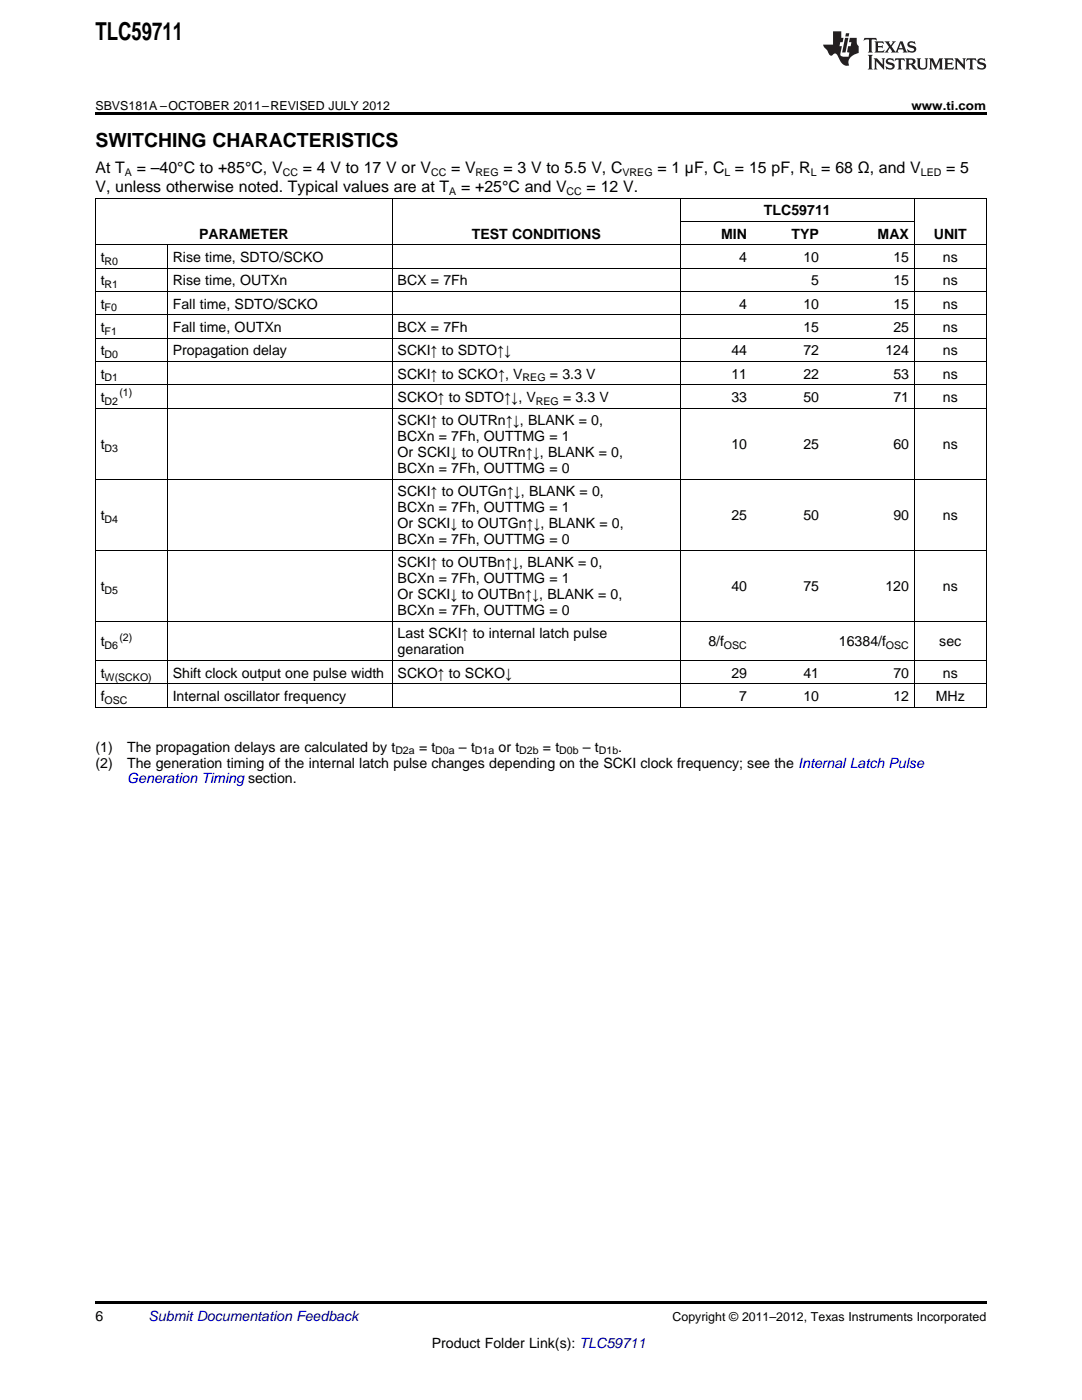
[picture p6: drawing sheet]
<svg xmlns="http://www.w3.org/2000/svg" width="216mm" height="279mm" viewBox="0 0 216 279" stroke-linecap="round" stroke-linejoin="round" font-family="sans-serif">
<defs><g id="words">
<text font-size="4.9" x="19" y="7.9">TLC59711</text>
<text font-size="3.9" x="19" y="29.3">SWITCHING CHARACTERISTICS</text>
<g font-size="3.2">
<text x="19" y="34.4">At T</text>
<text x="27.3" y="34.4">= –40°C to +85°C, V</text>
<text x="60.4" y="34.4">= 4 V to 17 V or V</text>
<text x="90" y="34.4">= V</text>
<text x="100.4" y="34.4">= 3 V to 5.5 V, C</text>
<text x="131.2" y="34.4">= 1 µF, C = 15 pF, R = 68 Ω, and V</text>
<text x="188.8" y="34.4">= 5</text>
<text x="19" y="38.3">V, unless otherwise noted. Typical values are at T</text>
<text x="92" y="38.3">= +25°C and V</text>
<text x="117.1" y="38.3">= 12 V.</text>
</g>
<g font-size="2.8">
<text x="39.7" y="47.6">PARAMETER</text>
<text x="94.1" y="47.6">TEST CONDITIONS</text>
<text x="143.9" y="47.6">MIN</text>
<text x="152.4" y="43">TLC59711</text>
<text x="157.9" y="47.6">TYP</text>
<text x="175.1" y="47.6">MAX</text>
<text x="186.3" y="47.6">UNIT</text>
<text x="20.1" y="52.3">t</text>
<text x="34.5" y="52.3">Rise time, SDTO/SCKO</text>
<text x="147.5" y="52.3">4</text>
<text x="160.3" y="52.3">10</text>
<text x="178.3" y="52.3">15</text>
<text x="188.1" y="52.3">ns</text>
<text x="20.1" y="56.9">t</text>
<text x="34.5" y="56.9">Rise time, OUTXn</text>
<text x="79.3" y="56.9">BCX = 7Fh</text>
<text x="161.9" y="56.9">5</text>
<text x="178.3" y="56.9">15</text>
<text x="188.1" y="56.9">ns</text>
<text x="20.1" y="61.6">t</text>
<text x="34.5" y="61.6">Fall time, SDTO/SCKO</text>
<text x="147.5" y="61.6">4</text>
<text x="160.3" y="61.6">10</text>
<text x="178.3" y="61.6">15</text>
<text x="188.1" y="61.6">ns</text>
<text x="20.1" y="66.3">t</text>
<text x="20.1" y="70.9">t</text>
<text x="34.5" y="66.3">Fall time, OUTXn</text>
<text x="34.5" y="70.9">Propagation delay</text>
<text x="79.3" y="66.3">BCX = 7Fh</text>
<text x="79.3" y="70.9">SCKI↑ to SDTO↑↓</text>
<text x="145.9" y="70.9">44</text>
<text x="160.3" y="66.3">15</text>
<text x="160.3" y="70.9">72</text>
<text x="176.7" y="70.9">124</text>
<text x="178.3" y="66.3">25</text>
<text x="188.1" y="66.3">ns</text>
<text x="188.1" y="70.9">ns</text>
<text x="20.1" y="75.6">t</text>
<text x="79.3" y="75.6">SCKI↑ to SCKO↑, V</text>
<text x="109.7" y="75.6">= 3.3 V</text>
<text x="145.9" y="75.6">11</text>
<text x="160.3" y="75.6">22</text>
<text x="178.3" y="75.6">53</text>
<text x="188.1" y="75.6">ns</text>
<text x="20.1" y="80.2">t</text>
<text x="79.3" y="80.2">SCKO↑ to SDTO↑↓, V</text>
<text x="112.4" y="80.2">= 3.3 V</text>
<text x="145.9" y="80.2">33</text>
<text x="160.3" y="80.2">50</text>
<text x="178.3" y="80.2">71</text>
<text x="188.1" y="80.2">ns</text>
<text x="20.1" y="89.6">t</text>
<text x="79.3" y="84.9">SCKI↑ to OUTRn↑↓, BLANK = 0,</text>
<text x="79.3" y="88.1">BCXn = 7Fh, OUTTMG = 1</text>
<text x="145.9" y="89.6">10</text>
<text x="160.3" y="89.6">25</text>
<text x="178.3" y="89.6">60</text>
<text x="188.1" y="89.6">ns</text>
<text x="79.3" y="91.2">Or SCKI↓ to OUTRn↑↓, BLANK = 0,</text>
<text x="79.3" y="94.4">BCXn = 7Fh, OUTTMG = 0</text>
<text x="79.3" y="99.1">SCKI↑ to OUTGn↑↓, BLANK = 0,</text>
<text x="20.1" y="103.8">t</text>
<text x="79.3" y="102.2">BCXn = 7Fh, OUTTMG = 1</text>
<text x="79.3" y="105.4">Or SCKI↓ to OUTGn↑↓, BLANK = 0,</text>
<text x="145.9" y="103.8">25</text>
<text x="160.3" y="103.8">50</text>
<text x="178.3" y="103.8">90</text>
<text x="188.1" y="103.8">ns</text>
<text x="79.3" y="108.6">BCXn = 7Fh, OUTTMG = 0</text>
<text x="79.3" y="113.2">SCKI↑ to OUTBn↑↓, BLANK = 0,</text>
<text x="20.1" y="118">t</text>
<text x="79.3" y="116.4">BCXn = 7Fh, OUTTMG = 1</text>
<text x="79.3" y="119.6">Or SCKI↓ to OUTBn↑↓, BLANK = 0,</text>
<text x="145.9" y="118">40</text>
<text x="160.3" y="118">75</text>
<text x="176.7" y="118">120</text>
<text x="188.1" y="118">ns</text>
<text x="79.3" y="122.8">BCXn = 7Fh, OUTTMG = 0</text>
<text x="20.1" y="129">t</text>
<text x="79.3" y="127.4">Last SCKI↑ to internal latch pulse</text>
<text x="79.3" y="130.6">genaration</text>
<text x="141.4" y="129">8/f</text>
<text x="167.4" y="129">16384/f</text>
<text x="187.4" y="129">sec</text>
<text x="20.1" y="135.3">t</text>
<text x="34.5" y="135.3">Shift clock output one pulse width</text>
<text x="79.3" y="135.3">SCKO↑ to SCKO↓</text>
<text x="145.9" y="135.3">29</text>
<text x="160.3" y="135.3">41</text>
<text x="178.3" y="135.3">70</text>
<text x="188.1" y="135.3">ns</text>
<text x="20.1" y="139.9">f</text>
<text x="34.5" y="139.9">Internal oscillator frequency</text>
<text x="147.5" y="139.9">7</text>
<text x="160.3" y="139.9">10</text>
<text x="178.3" y="139.9">12</text>
<text x="186.7" y="139.9">MHz</text>
<text x="19" y="150">(1)</text>
<text x="19" y="153.2">(2)</text>
<text x="25.4" y="150">The propagation delays are calculated by t</text>
<text x="25.4" y="153.2">The generation timing of the internal latch pulse changes depending on the SCKI clock frequency; see the Internal Latch Pulse</text>
<text x="83.6" y="150">= t</text>
<text x="91.6" y="150">– t</text>
<text x="99.5" y="150">or t</text>
<text x="108.3" y="150">= t</text>
<text x="116.3" y="150">– t</text>
<text x="123.4" y="150">.</text>
<text x="19" y="263.6">6</text>
<text x="86.1" y="269">Product Folder Link(s): TLC59711</text>
</g>
<text font-size="2.8" fill="#00f" x="25.4" y="156.4">Generation Timing section.</text>
<text font-size="2.8" fill="#0000c8" x="29.6" y="263.6">Submit Documentation Feedback</text>
<g font-size="2.5">
<text x="19" y="21.9">SBVS181A –OCTOBER 2011–REVISED JULY 2012</text>
<text x="181.9" y="21.9">www.ti.com</text>
<text x="134.2" y="263.6">Copyright © 2011–2012, Texas Instruments Incorporated</text>
</g>
<g font-size="2.1">
<text x="24.9" y="35.1">A</text>
<text x="56.4" y="35.1">CC</text>
<text x="86" y="35.1">CC</text>
<text x="94.9" y="35.1">REG</text>
<text x="124.2" y="35.1">VREG</text>
<text x="144.5" y="35.1">L</text>
<text x="161.8" y="35.1">L</text>
<text x="183.7" y="35.1">LED</text>
<text x="89.6" y="38.9">A</text>
<text x="113.1" y="38.9">CC</text>
<text x="20.9" y="52.8">R0</text>
<text x="20.9" y="57.5">R1</text>
<text x="20.9" y="62.2">F0</text>
<text x="20.9" y="66.8">F1</text>
<text x="20.9" y="71.5">D0</text>
<text x="20.9" y="76.1">D1</text>
<text x="104.3" y="76.1">REG</text>
<text x="20.9" y="80.8">D2</text>
<text x="23.8" y="79.1">(1)</text>
<text x="106.9" y="80.8">REG</text>
<text x="20.9" y="90.2">D3</text>
<text x="20.9" y="104.4">D4</text>
<text x="20.9" y="118.6">D5</text>
<text x="20.9" y="129.6">D6</text>
<text x="23.8" y="127.9">(2)</text>
<text x="144.5" y="129.6">OSC</text>
<text x="176.8" y="129.6">OSC</text>
<text x="20.9" y="135.8">W(SCKO)</text>
<text x="20.9" y="140.5">OSC</text>
<text x="78.9" y="150.6">D2a</text>
<text x="86.9" y="150.6">D0a</text>
<text x="94.8" y="150.6">D1a</text>
<text x="103.6" y="150.6">D2b</text>
<text x="111.6" y="150.6">D0b</text>
<text x="119.5" y="150.6">D1b</text>
</g>
</g></defs>
<g fill="#231f20">
<path d="M172.5 7.6l-.1 .5 .4-.2h.6v.1v2.1l-.2 .4h.9l-.2-.4v-2.1l.1-.1h.5l.5 .2-.2-.5zM174.5 8.3l.2 .3v1.5l-.2 .4h1.8l.2-.6a1.04 1.04 0 0 1-1.3 .2v-.7h.6l.3 .2v-.6l-.3 .2h-.6v-.6l.8-.1 .4 .3-.2-.5zM176.5 8.3l.9 1.1-.9 1.1h.8l-.2-.2 .4-.7 .5 .7-.2 .2h1.5l-.2-.2 .2-.4h.9l.1 .4-.2 .2h1l-.3-.3-.7-1.9h-.5l-.9 2-.8-1 .9-1h-.8l.1 .3-.4 .5-.3-.6 .1-.2zM179.7 8.6l.4 1h-.7zM181.3 8.4a.63 .63 0 0 0-.2 .7 .63 .63 0 0 0 .6 .4l.6 .2 .1 .2a.75 .75 0 0 1-.7 .4 .75 .75 0 0 1-.6-.5l.1 .7 .1-.1a1.11 1.11 0 0 0 1.5-.6 1.13 1.13 0 0 0-1.2-.8l-.1-.4a1.04 1.04 0 0 1 1.2 .2l-.2-.5-.2 .1-.4-.2zM173.2 10.9l.2 .4v2.2l-.2 .4h1l-.3-.4v-2.2l.3-.4zM174.3 11.6l.3 .4v1.5l-.3 .4h.8l-.2-.4v-1.3l1.5 1.7v-1.9l.2-.4h-.7l.2 .4v.9l-1.1-1.3zM177 11.8a.62 .62 0 0 0-.2 .7 .62 .62 0 0 0 .6 .4l.6 .1 .1 .3a.76 .76 0 0 1-.7 .3 .76 .76 0 0 1-.7-.4l.2 .7 .1-.1a1.11 1.11 0 0 0 1.5-.6 1.13 1.13 0 0 0-1.2-.8l-.1-.4a1.04 1.04 0 0 1 1.2 .2l-.2-.6-.2 .1-.5-.1zM178.7 11.6l-.2 .6a.61 .61 0 0 1 .8-.3v1.6l-.2 .4h.9l-.2-.4v-1.6a.63 .63 0 0 1 .7 .3l-.1-.6zM180.6 11.6l.3 .4v1.5l-.3 .4h1l-.2-.2-.1-.8 .6 .2a.76 .76 0 0 0 1.2 .7l-1-1a.58 .58 0 0 0 .6-.5 .58 .58 0 0 0-.5-.6zM181.4 11.9h.1a.45 .45 0 0 1 .5 .1 .45 .45 0 0 1 .1 .5l-.8 .2zM182.9 11.6l.2 .2a2.17 2.17 0 0 0 .3 1.9 .99 .99 0 0 0 1.6-.6v-1.1l.2-.4h-.7l.2 .2a1.92 1.92 0 0 1-.2 1.8 .6 .6 0 0 1-.9-.5v-1.1l.2-.4zM185.4 11.6l.2 .4v1.5l-.2 .4h.7l-.2-.4v-1.4l.8 1.8 .8-1.8v1.4l-.2 .4h.9l-.2-.4v-1.5l.2-.4h-.8l-.6 1.5-.6-1.5zM188.4 11.6l.2 .4v1.5l-.2 .4h1.8l.1-.6a1.04 1.04 0 0 1-1.2 .1v-.6h.5l.4 .2v-.6l-.4 .2h-.5v-.7h.8l.3 .3-.1-.6zM190.5 11.6l.2 .4v1.5l-.2 .4h.7l-.2-.4v-1.3l1.5 1.7v-1.9l.2-.4h-.7l.2 .4v.9l-1.1-1.3zM192.9 11.6l-.1 .6a.61 .61 0 0 1 .7-.3l.1 1.6-.3 .4h1l-.3-.4 .1-1.6a.63 .63 0 0 1 .7 .3l-.1-.6zM195.2 11.8a.62 .62 0 0 0-.2 .7 .62 .62 0 0 0 .6 .4l.6 .1 .1 .3a.76 .76 0 0 1-.7 .3 .76 .76 0 0 1-.6-.4l.1 .7 .1-.1a1.11 1.11 0 0 0 1.6-.6 1.13 1.13 0 0 0-1.3-.8l-.1-.4a1.04 1.04 0 0 1 1.2 .2l-.1-.6-.2 .1-.5-.1z"/>
<path d="M166.2 6.3v2.6h-1.9v.4l.8 .9a.91 .91 0 0 0 1 .8 .56 .56 0 0 1 .5-.3 .56 .56 0 0 1 .5 .3l.4 .8a1.53 1.53 0 0 0 1.9 1.2 1.54 1.54 0 0 1 1-2.1l.9-.3v-1.4a1.52 1.52 0 0 1-.4-1.6h-1.3l-.2 .8h.5l-.2 .8h-.5l-.1 1v.2l.4 .1-.2 .8a1.93 1.93 0 0 1-1.6-.3l.3-1.8h-.5l.2-.8h.4l.2-.8h-.4v-1.3zM168.6 7.6l-.6 2.9h.7l.6-2.9zM168.8 6.6l-.1 .7h.6l.2-.7z"/>
</g>
<path d="M19 22.5h177.8v.5h-177.8zM19 259.7h177.8v.5h-177.8z" fill="#000"/>
<g fill="none" stroke="#000" stroke-width=".2">
<path d="M19 39.5h177.8M19.1 39.6v101.6M78.2 39.6v101.6M135.7 39.6v101.6M182.4 39.6v101.6M196.8 39.6v101.6M19 58.2h177.8M19 53.5h177.8M19 48.8h177.8M33.4 48.9v92.3M135.8 44.2h46.7M19 76.8h177.8"/>
<path d="M19 72.1h177.8M19 67.5h177.8M19 62.8h177.8M19 95.6h177.8M19 81.4h177.8M19 109.8h177.8M19 136.5h177.8M19 131.8h177.8M19 124h177.8M19 141.1h177.8"/>
</g>
<use href="#words"/>
</svg>
